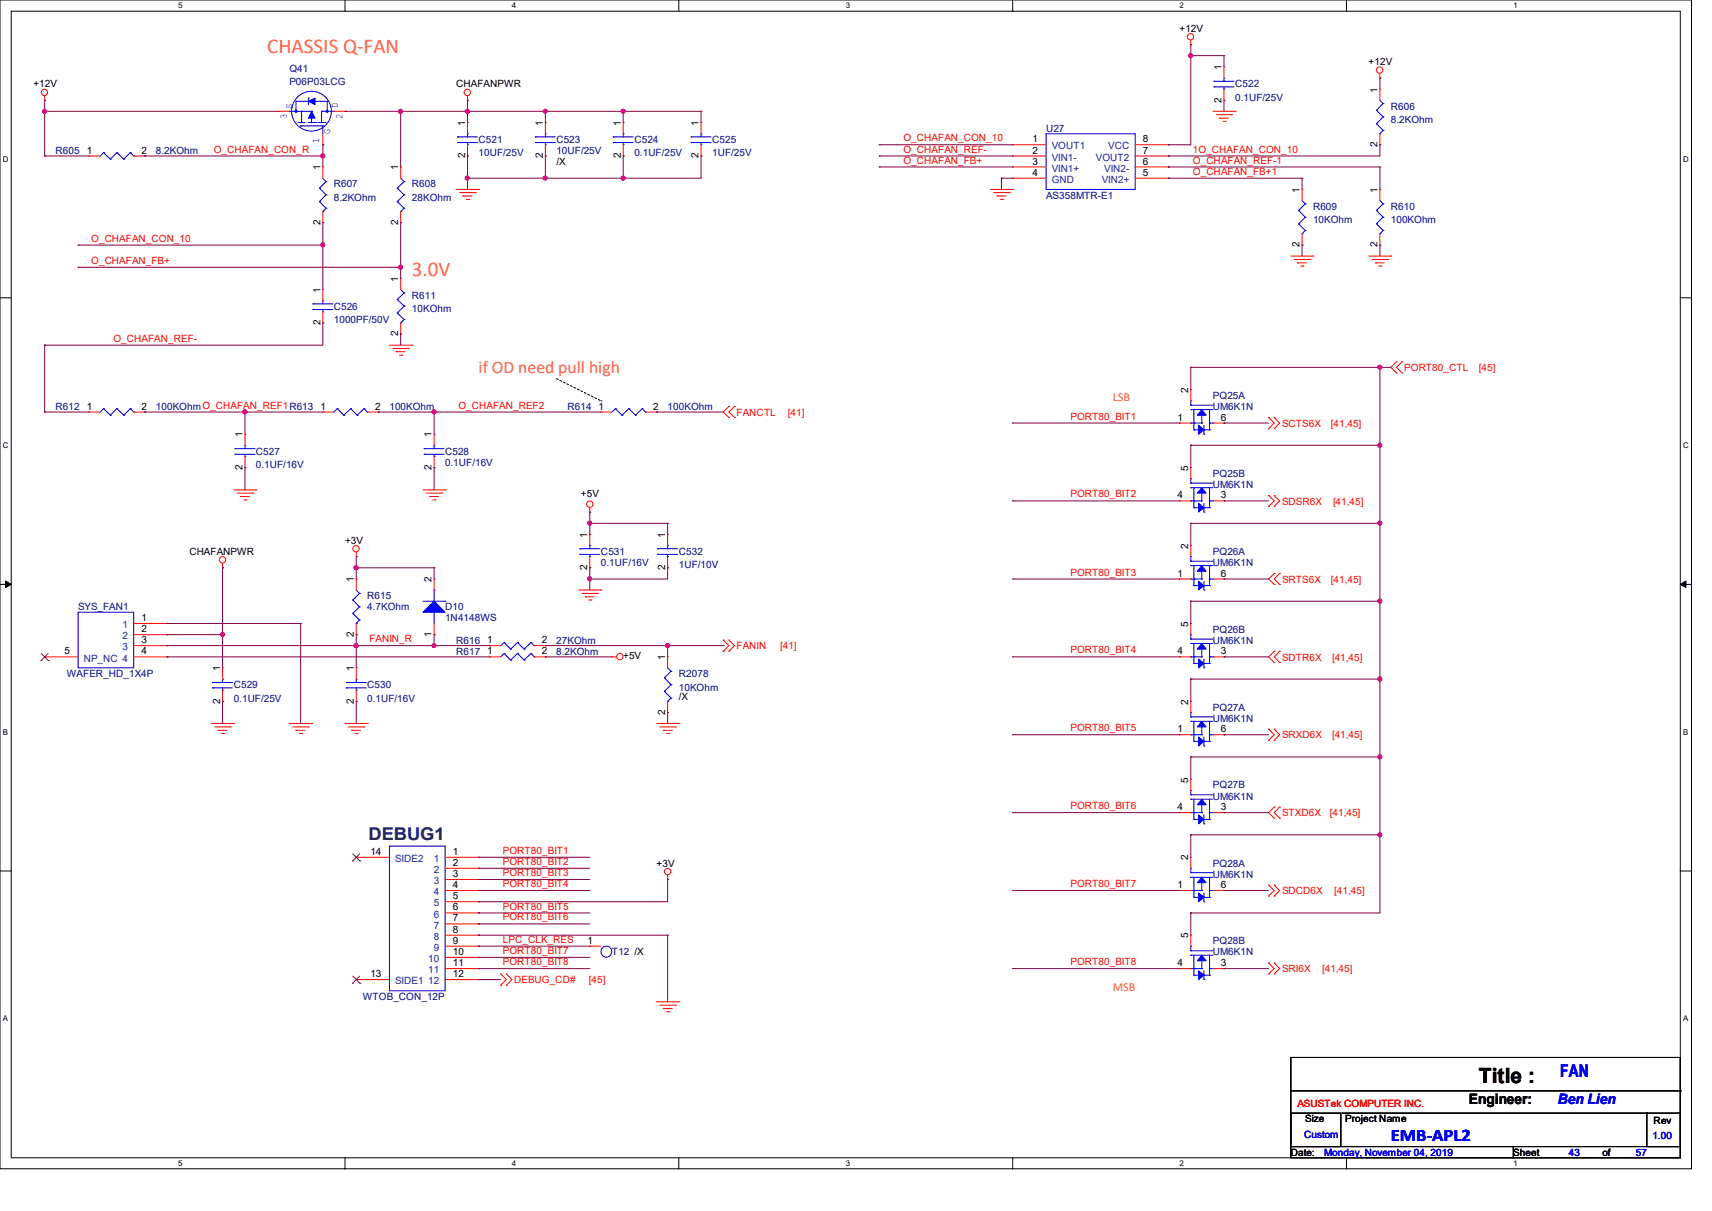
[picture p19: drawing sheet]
<svg xmlns="http://www.w3.org/2000/svg" width="297mm" height="210mm" viewBox="0 0 297 210" stroke-linecap="round" stroke-linejoin="round" font-family="sans-serif">
<defs><g id="words">
<g font-size="3.6" fill="#ff8000">
<text x="46.4" y="9.3">CHASSIS Q-FAN</text>
<text x="71.5" y="47.9">3.0V</text>
</g>
<text font-size="3.6" x="256.6" y="187.7">Title :</text>
<text font-size="3" fill="#ff8000" x="83" y="64.7">if OD need pull high</text>
<text font-size="3" fill="#000080" x="63.9" y="145.7">DEBUG1</text>
<g font-size="3" fill="#00f">
<text x="270.7" y="186.8">FAN</text>
<text x="241.3" y="197.9">EMB-APL2</text>
</g>
<text font-size="2.5" x="254.8" y="191.5">Engineer:</text>
<text font-size="2.5" fill="#00f" x="270.3" y="191.5">Ben Lien</text>
<g font-size="2.1" fill="#ff8000">
<text x="193" y="69.6">LSB</text>
<text x="193" y="171.9">MSB</text>
</g>
<g font-size="1.7">
<text x="204.6" y="5.5">+12V</text>
<text x="237.4" y="11.3">+12V</text>
<text x="5.8" y="15.2">+12V</text>
<text x="79.2" y="15.2">CHAFANPWR</text>
<text x="211.9" y="17.8" transform="rotate(-90 211.9 17.8)">2</text>
<text x="211.9" y="12.2" transform="rotate(-90 211.9 12.2)">1</text>
<text x="239" y="16" transform="rotate(-90 239 16)">1</text>
<text x="80.7" y="21.8" transform="rotate(-90 80.7 21.8)">1</text>
<text x="94.2" y="21.8" transform="rotate(-90 94.2 21.8)">1</text>
<text x="107.7" y="21.8" transform="rotate(-90 107.7 21.8)">1</text>
<text x="121.2" y="21.8" transform="rotate(-90 121.2 21.8)">1</text>
<text x="15.1" y="26.6">1</text>
<text x="24.6" y="26.6">2</text>
<text x="55.6" y="29.5" transform="rotate(-90 55.6 29.5)">1</text>
<text x="69.1" y="29.5" transform="rotate(-90 69.1 29.5)">1</text>
<text x="80.7" y="27.4" transform="rotate(-90 80.7 27.4)">2</text>
<text x="94.2" y="27.4" transform="rotate(-90 94.2 27.4)">2</text>
<text x="96.5" y="28.7">/X</text>
<text x="107.7" y="27.4" transform="rotate(-90 107.7 27.4)">2</text>
<text x="121.2" y="27.4" transform="rotate(-90 121.2 27.4)">2</text>
<text x="179.1" y="24.7">1</text>
<text x="179.1" y="26.6">2</text>
<text x="179.1" y="28.5">3</text>
<text x="198.3" y="28.5">6</text>
<text x="198.3" y="26.6">7</text>
<text x="198.3" y="24.7">8</text>
<text x="239" y="25.5" transform="rotate(-90 239 25.5)">2</text>
<text x="179.1" y="30.5">4</text>
<text x="198.3" y="30.5">5</text>
<text x="225.5" y="33.4" transform="rotate(-90 225.5 33.4)">1</text>
<text x="239" y="33.4" transform="rotate(-90 239 33.4)">1</text>
<text x="55.6" y="39" transform="rotate(-90 55.6 39)">2</text>
<text x="69.1" y="39" transform="rotate(-90 69.1 39)">2</text>
<text x="225.5" y="42.9" transform="rotate(-90 225.5 42.9)">2</text>
<text x="239" y="42.9" transform="rotate(-90 239 42.9)">2</text>
<text x="55.6" y="50.8" transform="rotate(-90 55.6 50.8)">1</text>
<text x="69.1" y="48.9" transform="rotate(-90 69.1 48.9)">1</text>
<text x="55.6" y="56.4" transform="rotate(-90 55.6 56.4)">2</text>
<text x="69.1" y="58.3" transform="rotate(-90 69.1 58.3)">2</text>
<text x="15.1" y="71">1</text>
<text x="24.6" y="71">2</text>
<text x="55.6" y="71">1</text>
<text x="65.1" y="71">2</text>
<text x="103.8" y="71">1</text>
<text x="113.3" y="71">2</text>
<text x="206.2" y="68.2" transform="rotate(-90 206.2 68.2)">2</text>
<text x="42.1" y="75.9" transform="rotate(-90 42.1 75.9)">1</text>
<text x="74.9" y="75.9" transform="rotate(-90 74.9 75.9)">1</text>
<text x="204.3" y="72.9">1</text>
<text x="211.8" y="72.9">6</text>
<text x="42.1" y="81.5" transform="rotate(-90 42.1 81.5)">2</text>
<text x="74.9" y="81.5" transform="rotate(-90 74.9 81.5)">2</text>
<text x="206.2" y="81.7" transform="rotate(-90 206.2 81.7)">5</text>
<text x="100.8" y="86.2">+5V</text>
<text x="204.3" y="86.4">4</text>
<text x="211.8" y="86.4">3</text>
<text x="59.9" y="94.3">+3V</text>
<text x="101.9" y="93.3" transform="rotate(-90 101.9 93.3)">1</text>
<text x="115.4" y="93.3" transform="rotate(-90 115.4 93.3)">1</text>
<text x="206.2" y="95.2" transform="rotate(-90 206.2 95.2)">2</text>
<text x="32.8" y="96.2">CHAFANPWR</text>
<text x="61.4" y="101" transform="rotate(-90 61.4 101)">1</text>
<text x="74.9" y="101" transform="rotate(-90 74.9 101)">2</text>
<text x="101.9" y="98.8" transform="rotate(-90 101.9 98.8)">2</text>
<text x="115.4" y="98.8" transform="rotate(-90 115.4 98.8)">2</text>
<text x="204.3" y="100">1</text>
<text x="211.8" y="100">6</text>
<text x="24.6" y="107.7">1</text>
<text x="11.2" y="113.5">5</text>
<text x="24.6" y="109.6">2</text>
<text x="24.6" y="111.5">3</text>
<text x="24.6" y="113.5">4</text>
<text x="61.4" y="110.4" transform="rotate(-90 61.4 110.4)">2</text>
<text x="74.9" y="110.4" transform="rotate(-90 74.9 110.4)">1</text>
<text x="84.5" y="113.5">1</text>
<text x="84.5" y="111.5">1</text>
<text x="94" y="113.5">2</text>
<text x="94" y="111.5">2</text>
<text x="204.3" y="113.5">4</text>
<text x="206.2" y="108.7" transform="rotate(-90 206.2 108.7)">5</text>
<text x="211.8" y="113.5">3</text>
<text x="38.2" y="116.4" transform="rotate(-90 38.2 116.4)">1</text>
<text x="61.4" y="116.4" transform="rotate(-90 61.4 116.4)">1</text>
<text x="108.1" y="114.3">+5V</text>
<text x="115.4" y="114.5" transform="rotate(-90 115.4 114.5)">1</text>
<text x="38.2" y="122" transform="rotate(-90 38.2 122)">2</text>
<text x="61.4" y="122" transform="rotate(-90 61.4 122)">2</text>
<text x="115.4" y="123.9" transform="rotate(-90 115.4 123.9)">2</text>
<text x="117.8" y="121.3">/X</text>
<text x="206.2" y="122.2" transform="rotate(-90 206.2 122.2)">2</text>
<text x="204.3" y="127">1</text>
<text x="211.8" y="127">6</text>
<text x="206.2" y="135.7" transform="rotate(-90 206.2 135.7)">5</text>
<text x="204.3" y="140.5">4</text>
<text x="211.8" y="140.5">3</text>
<text x="64.3" y="148.2">14</text>
<text x="78.6" y="148.2">1</text>
<text x="206.2" y="149.2" transform="rotate(-90 206.2 149.2)">2</text>
<text x="78.6" y="150.2">2</text>
<text x="78.6" y="152.1">3</text>
<text x="78.6" y="154">4</text>
<text x="78.6" y="156">5</text>
<text x="113.9" y="150.3">+3V</text>
<text x="204.3" y="154">1</text>
<text x="211.8" y="154">6</text>
<text x="78.6" y="157.9">6</text>
<text x="78.6" y="159.8">7</text>
<text x="78.6" y="161.8">8</text>
<text x="78.6" y="163.7">9</text>
<text x="78.6" y="165.6">10</text>
<text x="78.6" y="167.6">11</text>
<text x="101.9" y="163.7">1</text>
<text x="204.3" y="167.6">4</text>
<text x="206.2" y="162.7" transform="rotate(-90 206.2 162.7)">5</text>
<text x="211.8" y="167.6">3</text>
<text x="64.3" y="169.5">13</text>
<text x="78.6" y="169.5">12</text>
<text x="226.4" y="194.6">Size</text>
<text x="233.4" y="194.6">Project Name</text>
<text x="286.9" y="194.9">Rev</text>
<text x="223.9" y="200.4">Date:</text>
<text x="262.5" y="200.4">Sheet</text>
<text x="278" y="200.4">of</text>
</g>
<g font-size="1.7" fill="#000080">
<text x="50.2" y="12.4">Q41</text>
<text x="50.2" y="14.7">P06P03LCG</text>
<text x="214.3" y="15.2">C522</text>
<text x="214.3" y="17.4">0.1UF/25V</text>
<text x="181.5" y="22.9">U27</text>
<text x="241.3" y="19">R606</text>
<text x="241.3" y="21.3">8.2KOhm</text>
<text x="9.7" y="26.7">R605</text>
<text x="27.1" y="26.7">8.2KOhm</text>
<text x="83" y="24.8">C521</text>
<text x="83" y="27.1">10UF/25V</text>
<text x="96.5" y="24.8">C523</text>
<text x="96.5" y="26.7">10UF/25V</text>
<text x="110.1" y="24.8">C524</text>
<text x="110.1" y="27.1">0.1UF/25V</text>
<text x="123.6" y="24.8">C525</text>
<text x="123.6" y="27.1">1UF/25V</text>
<text x="57.9" y="32.5">R607</text>
<text x="57.9" y="34.8">8.2KOhm</text>
<text x="71.5" y="32.5">R608</text>
<text x="71.5" y="34.8">28KOhm</text>
<text x="181.5" y="34.5">AS358MTR-E1</text>
<text x="227.8" y="36.4">R609</text>
<text x="227.8" y="38.7">10KOhm</text>
<text x="241.3" y="36.4">R610</text>
<text x="241.3" y="38.7">100KOhm</text>
<text x="57.9" y="53.8">C526</text>
<text x="71.5" y="51.8">R611</text>
<text x="57.9" y="56">1000PF/50V</text>
<text x="71.5" y="54.1">10KOhm</text>
<text x="9.7" y="71.1">R612</text>
<text x="27.1" y="71.1">100KOhmO_CHAFAN_REF1R613</text>
<text x="67.6" y="71.1">100KOhm</text>
<text x="98.5" y="71.1">R614</text>
<text x="115.8" y="71.1">100KOhm</text>
<text x="210.4" y="69.2">PQ25A</text>
<text x="210.4" y="71.1">UM6K1N</text>
<text x="44.4" y="78.8">C527</text>
<text x="44.4" y="81.2">0.1UF/16V</text>
<text x="77.2" y="78.8">C528</text>
<text x="77.2" y="80.8">0.1UF/16V</text>
<text x="210.4" y="82.7">PQ25B</text>
<text x="210.4" y="84.6">UM6K1N</text>
<text x="104.3" y="96.2">C531</text>
<text x="104.3" y="98.1">0.1UF/16V</text>
<text x="117.8" y="96.2">C532</text>
<text x="117.8" y="98.5">1UF/10V</text>
<text x="210.4" y="96.2">PQ26A</text>
<text x="210.4" y="98.1">UM6K1N</text>
<text x="13.5" y="105.9">SYS_FAN1</text>
<text x="63.7" y="103.9">R615</text>
<text x="63.7" y="105.9">4.7KOhm</text>
<text x="77.2" y="105.9">D10</text>
<text x="77.2" y="107.8">1N4148WS</text>
<text x="79.2" y="113.6">R617</text>
<text x="79.2" y="111.7">R616</text>
<text x="96.5" y="113.6">8.2KOhm</text>
<text x="96.5" y="111.7">27KOhm</text>
<text x="210.4" y="109.7">PQ26B</text>
<text x="210.4" y="111.7">UM6K1N</text>
<text x="11.6" y="117.4">WAFER_HD_1X4P</text>
<text x="40.6" y="119.4">C529</text>
<text x="63.7" y="119.4">C530</text>
<text x="117.8" y="117.4">R2078</text>
<text x="117.8" y="119.8">10KOhm</text>
<text x="40.6" y="121.7">0.1UF/25V</text>
<text x="63.7" y="121.7">0.1UF/16V</text>
<text x="210.4" y="123.2">PQ27A</text>
<text x="210.4" y="125.2">UM6K1N</text>
<text x="210.4" y="136.7">PQ27B</text>
<text x="210.4" y="138.7">UM6K1N</text>
<text x="210.4" y="150.3">PQ28A</text>
<text x="210.4" y="152.2">UM6K1N</text>
<text x="106.2" y="165.7">T12 /X</text>
<text x="210.4" y="163.8">PQ28B</text>
<text x="210.4" y="165.7">UM6K1N</text>
<text x="62.9" y="173.4">WTOB_CON_12P</text>
</g>
<g font-size="1.7" fill="#00f">
<text x="49.7" y="20.7" transform="rotate(-90 49.7 20.7)">3</text>
<text x="50.7" y="18.9" transform="rotate(-90 50.7 18.9)">S</text>
<text x="57.3" y="23.2" transform="rotate(-90 57.3 23.2)">G</text>
<text x="58.6" y="18.8" transform="rotate(-90 58.6 18.8)">D</text>
<text x="59.4" y="20.7" transform="rotate(-90 59.4 20.7)">2</text>
<text x="55.4" y="24.7" transform="rotate(-90 55.4 24.7)">1</text>
<text x="226.3" y="197.4">Custom</text>
<text x="286.7" y="197.6">1.00</text>
<text x="229.7" y="200.4">Monday, November 04, 2019</text>
<text x="272.2" y="200.4">43</text>
<text x="283.8" y="200.4">57</text>
</g>
<g font-size="1.7" fill="#f00">
<text x="37.1" y="26.5">O_CHAFAN_CON_R</text>
<text x="156.8" y="26.5">O_CHAFAN_REF-</text>
<text x="156.8" y="24.5">O_CHAFAN_CON_10</text>
<text x="156.8" y="28.4">O_CHAFAN_FB+</text>
<text x="207" y="28.4">O_CHAFAN_REF-1</text>
<text x="207" y="26.5">1O_CHAFAN_CON_10</text>
<text x="207" y="30.3">O_CHAFAN_FB+1</text>
<text x="15.8" y="41.9">O_CHAFAN_CON_10</text>
<text x="15.8" y="45.8">O_CHAFAN_FB+</text>
<text x="19.7" y="59.3">O_CHAFAN_REF-</text>
<text x="243.6" y="64.3">PORT80_CTL</text>
<text x="256.6" y="64.3">[45]</text>
<text x="79.5" y="70.9">O_CHAFAN_REF2</text>
<text x="127.8" y="72.1">FANCTL</text>
<text x="136.7" y="72.1">[41]</text>
<text x="185.7" y="72.8">PORT80_BIT1</text>
<text x="222.4" y="74">SCTS6X</text>
<text x="230.9" y="74">[41,45]</text>
<text x="185.7" y="86.3">PORT80_BIT2</text>
<text x="222.4" y="87.5">SDSR6X</text>
<text x="231.3" y="87.5">[41,45]</text>
<text x="185.7" y="99.8">PORT80_BIT3</text>
<text x="222.4" y="101">SRTS6X</text>
<text x="230.9" y="101">[41,45]</text>
<text x="64.1" y="111.4">FANIN_R</text>
<text x="127.8" y="112.6">FANIN</text>
<text x="135.3" y="112.6">[41]</text>
<text x="185.7" y="113.3">PORT80_BIT4</text>
<text x="222.4" y="114.6">SDTR6X</text>
<text x="231.1" y="114.6">[41,45]</text>
<text x="185.7" y="126.8">PORT80_BIT5</text>
<text x="222.4" y="128.1">SRXD6X</text>
<text x="231.1" y="128.1">[41,45]</text>
<text x="185.7" y="140.3">PORT80_BIT6</text>
<text x="222.4" y="141.6">STXD6X</text>
<text x="230.7" y="141.6">[41,45]</text>
<text x="87.2" y="148.1">PORT80_BIT1</text>
<text x="87.2" y="150">PORT80_BIT2</text>
<text x="87.2" y="151.9">PORT80_BIT3</text>
<text x="87.2" y="153.8">PORT80_BIT4</text>
<text x="185.7" y="153.8">PORT80_BIT7</text>
<text x="222.4" y="155.1">SDCD6X</text>
<text x="231.5" y="155.1">[41,45]</text>
<text x="87.2" y="157.7">PORT80_BIT5</text>
<text x="87.2" y="159.6">PORT80_BIT6</text>
<text x="87.2" y="165.4">PORT80_BIT7</text>
<text x="87.2" y="167.4">PORT80_BIT8</text>
<text x="87.2" y="163.5">LPC_CLK_RES</text>
<text x="185.7" y="167.4">PORT80_BIT8</text>
<text x="89.2" y="170.5">DEBUG_CD#</text>
<text x="102.1" y="170.5">[45]</text>
<text x="222.4" y="168.6">SRI6X</text>
<text x="229.4" y="168.6">[41,45]</text>
<text x="225.1" y="192">ASUSTek COMPUTER INC.</text>
</g>
<g font-size="1.7" fill="#004080">
<text x="182.5" y="25.9">VOUT1</text>
<text x="182.5" y="27.9">VIN1-</text>
<text x="182.5" y="29.8">VIN1+</text>
<text x="190.1" y="27.9">VOUT2</text>
<text x="191.6" y="29.8">VIN2-</text>
<text x="192.3" y="25.9">VCC</text>
<text x="182.5" y="31.7">GND</text>
<text x="191.1" y="31.7">VIN2+</text>
<text x="21.3" y="108.9">1</text>
<text x="21.3" y="110.9">2</text>
<text x="21.3" y="112.8">3</text>
<text x="14.5" y="114.7">NP_NC 4</text>
<text x="68.5" y="149.5">SIDE2</text>
<text x="75.3" y="149.5">1</text>
<text x="75.3" y="151.4">2</text>
<text x="75.3" y="153.3">3</text>
<text x="75.3" y="155.2">4</text>
<text x="75.3" y="157.2">5</text>
<text x="75.3" y="159.1">6</text>
<text x="75.3" y="161">7</text>
<text x="74.3" y="166.8">10</text>
<text x="75.3" y="163">8</text>
<text x="75.3" y="164.9">9</text>
<text x="68.5" y="170.7">SIDE1</text>
<text x="74.3" y="168.8">11</text>
<text x="74.3" y="170.7">12</text>
</g>
<g font-size="1.4">
<text x="30.9" y="1.4">5</text>
<text x="88.8" y="1.4">4</text>
<text x="146.7" y="1.4">3</text>
<text x="204.6" y="1.4">2</text>
<text x="262.6" y="1.4">1</text>
<text x=".5" y="28">D</text>
<text x="292" y="28">D</text>
<text x=".5" y="77.7">C</text>
<text x="292" y="77.7">C</text>
<text x=".5" y="127.4">B</text>
<text x="292" y="127.4">B</text>
<text x=".5" y="177.1">A</text>
<text x="292" y="177.1">A</text>
<text x="30.9" y="202.2">5</text>
<text x="88.8" y="202.2">4</text>
<text x="146.7" y="202.2">3</text>
<text x="204.6" y="202.2">2</text>
<text x="262.6" y="202.2">1</text>
</g>
</g></defs>
<path d="M0 0h293.5v202.7h-293.5zM1.9 1.9h289.6v198.9h-289.6z" fill="none" stroke="#000" stroke-width=".17"/>
<g fill="#fff">
<path d="M30.9 .2h.8v1.5h-.8z"/>
<path d="M30.9 201h.8v1.5h-.8z"/>
</g>
<path d="M59.9 0v1.9M59.9 200.8v1.9" fill="none" stroke="#000" stroke-width=".17"/>
<g fill="#fff">
<path d="M88.8 .2h.8v1.5h-.8z"/>
<path d="M88.8 201h.8v1.5h-.8z"/>
</g>
<path d="M117.8 0v1.9M117.8 200.8v1.9" fill="none" stroke="#000" stroke-width=".17"/>
<g fill="#fff">
<path d="M146.7 .2h.8v1.5h-.8z"/>
<path d="M146.7 201h.8v1.5h-.8z"/>
</g>
<path d="M175.7 0v1.9M175.7 200.8v1.9" fill="none" stroke="#000" stroke-width=".17"/>
<g fill="#fff">
<path d="M204.6 .2h.8v1.5h-.8z"/>
<path d="M204.6 201h.8v1.5h-.8z"/>
</g>
<path d="M233.6 0v1.9M233.6 200.8v1.9" fill="none" stroke="#000" stroke-width=".17"/>
<g fill="#fff">
<path d="M262.6 .2h.7v1.5h-.7z"/>
<path d="M262.6 201h.7v1.5h-.7z"/>
<path d="M.5 26.8h1v1.5h-1z"/>
<path d="M292 26.8h1v1.5h-1z"/>
<path d="M.5 76.5h1v1.5h-1z"/>
<path d="M292 76.5h1v1.5h-1z"/>
</g>
<path d="M0 51.6h1.9M291.5 51.6h2" fill="none" stroke="#000" stroke-width=".17"/>
<g fill="#fff">
<path d="M.5 126.2h.9v1.5h-.9z"/>
<path d="M292 126.2h.9v1.5h-.9z"/>
</g>
<path d="M0 101.3h1.9M291.5 101.3h2" fill="none" stroke="#000" stroke-width=".17"/>
<path d="M1 100.8l.9 .5-.9 .6zM291.5 101.3l1-.5v1.1z" fill="#000" stroke="#000" stroke-width=".17"/>
<g fill="#fff">
<path d="M.5 175.9h.9v1.5h-.9z"/>
<path d="M292 175.9h.9v1.5h-.9z"/>
</g>
<path d="M0 151h1.9M291.5 151h2M223.9 183.4h67.6v15.4h-67.6zM223.9 193h8.7v5.8h-8.7zM223.9 198.8h38.7v2h-38.7zM223.9 189.2h67.6M232.8 193h52.9M262.6 198.8h28.9v2h-28.9zM285.7 193h5.8v5.8h-5.8zM285.7 193h.1M291.5 189.2h.1" fill="none" stroke="#000" stroke-width=".17"/>
<path d="M96.5 65.7l7.8 3.8M104.3 69.5h.1" fill="none" stroke="#000" stroke-width=".17" stroke-dasharray=".3"/>
<g fill="none" stroke="#f00" stroke-width=".17">
<path d="M7.7 17.4h.1M7.7 16.6v.8M48.3 19.3h.1M48.3 19.3h1.9M57.9 19.3h2M59.9 19.3h.1M81.1 17.4h.1M81.1 16.6v.8M206.6 7.7h.1M206.6 7v.7M210.4 19.3h3.9M211 19.9h2.7"/>
<path d="M212.3 11.6h.1M212.3 17.4h.1M212.3 11.6v1.9M212.3 15.5v1.9M213.7 19.9h.1M214.3 19.3h.1M239.4 13.5h.1M239.4 15.5h.1M239.4 12.7v.8M239.4 15.5v1.9M15.5 27.1h.1M15.5 27.1h1.9"/>
<path d="M23.2 27.1h1.9M25.1 27.1h.1M56 25.1h.1M56 29h.1M56 38.6h.1M56 23.2v1.9M56 29v1.9M56 36.7v1.9M69.5 29h.1M69.5 38.6h.1M69.5 29v1.9M69.5 36.7v1.9"/>
<path d="M79.2 32.9h3.8M79.8 33.4h2.7M80.3 34h.1M80.3 34h1.6M80.9 34.6h.4M81.1 21.3h.1M81.1 27.1h.1M81.1 21.3v1.9M81.1 25.1v2M81.3 34.6h.1M82.5 33.4h.1M83 32.9h.1"/>
<path d="M94.6 21.3h.1M94.6 27.1h.1M94.6 21.3v1.9M94.6 25.1v2M108.1 21.3h.1M108.1 27.1h.1M108.1 21.3v1.9M108.1 25.1v2M121.6 21.3h.1M121.6 27.1h.1M121.6 21.3v1.9M121.6 25.1v2"/>
<path d="M171.8 32.9h3.9M172.4 33.4h2.7M173 34h.1M173 34h1.5M173.6 34.6h.3M173.9 34.6h.1M175.1 33.4h.1M175.7 32.9h.1M175.7 25.1h.1M175.7 27.1h.1M175.7 29h.1M175.7 30.9h.1"/>
<path d="M175.7 25.1h5.8M175.7 27.1h5.8M175.7 29h5.8M175.7 30.9h5.8M196.9 25.1h5.8M196.9 27.1h5.8M196.9 29h5.8M196.9 30.9h5.8M202.7 30.9h.1M202.7 29h.1M202.7 27.1h.1M202.7 25.1h.1"/>
<path d="M211.6 20.5h.1M211.6 20.5h1.5M212.2 21h.4M212.6 21h.1M225.9 32.9h.1M225.9 32.9v1.9M239.4 25.1h.1M239.4 32.9h.1M239.4 23.2v1.9M239.4 32.9v1.9M56 50.2h.1M56 56h.1"/>
<path d="M56 50.2v2M56 54.1v1.9M67.6 59.9h3.9M69.5 48.3h.1M69.5 57.9h.1M69.5 48.3v1.9M69.5 56v1.9M71.5 59.9h.1M223.9 44.4h3.9M224.5 45h2.7M225.1 45.6h.1M225.1 45.6h1.6"/>
<path d="M225.7 46.1h.4M225.9 42.5h.1M225.9 40.6v1.9M226.1 46.1h.1M227.2 45h.1M227.8 44.4h.1M237.4 44.4h3.9M238 45h2.7M238.6 45.6h.1M238.6 45.6h1.6M239.2 46.1h.4M239.4 42.5h.1"/>
<path d="M239.4 40.6v1.9M239.6 46.1h.1M240.7 45h.1M241.3 44.4h.1M15.5 71.5h.1M15.5 71.5h1.9M23.2 71.5h1.9M25.1 71.5h.1M42.5 75.3h.1M42.5 75.3v1.9M42.5 79.2v1.9M56 71.5h.1"/>
<path d="M56 71.5h1.9M63.7 71.5h2M65.7 71.5h.1M68.2 60.5h2.7M68.7 61h.1M68.7 61h1.6M69.3 61.6h.4M69.7 61.6h.1M70.9 60.5h.1M75.3 75.3h.1M75.3 75.3v1.9M75.3 79.2v1.9"/>
<path d="M104.3 71.5h.1M104.3 71.5h1.9M112 71.5h1.9M113.9 71.5h.1M126.4 70.5h.1M126.4 72.4h.1M126.4 70.5l-.9 1 .9 .9M127.4 72.4h.1M127.4 70.5h.1M127.4 70.5l-1 1 1 .9M204.6 73.4h.1M204.6 73.4h2"/>
<path d="M206.6 67.6h.1M206.6 67.6v1.9M210.4 73.4h1.9M212.3 73.4h.1M220.1 74.3h.1M220.1 72.4h.1M220.1 72.4l1 1-1 .9M221.1 74.3h.1M221.1 72.4h.1M221.1 72.4l.9 1-.9 .9M242.3 62.7h.1M242.3 64.7h.1"/>
<path d="M242.3 62.7l-1 1 1 1M243.2 64.7h.1M243.2 62.7h.1M243.2 62.7l-.9 1 .9 1M38.6 98.5h.1M38.6 97.7v.8M40.6 85h3.8M41.1 85.5h2.8M41.7 86.1h.1M41.7 86.1h1.6M42.3 86.7h.4M42.5 81.1h.1"/>
<path d="M42.7 86.7h.1M43.9 85.5h.1M44.4 85h.1M61.8 96.5h.1M61.8 95.8v.7M73.4 85h3.8M74 85.5h2.7M74.5 86.1h.1M74.5 86.1h1.6M75.1 86.7h.4M75.3 81.1h.1M75.5 86.7h.1"/>
<path d="M76.7 85.5h.1M77.2 85h.1M102.3 88.8h.1M102.3 92.7h.1M102.3 98.5h.1M102.3 88.1v.7M102.3 92.7v1.9M102.3 96.5v2M115.8 92.7h.1M115.8 98.5h.1M115.8 92.7v1.9M115.8 96.5v2"/>
<path d="M204.6 86.9h.1M204.6 86.9h2M206.6 81.1h.1M206.6 94.6h.1M206.6 81.1v1.9M206.6 94.6v1.9M210.4 86.9h1.9M212.3 86.9h.1M220.1 87.8h.1M220.1 85.9h.1M220.1 85.9l1 1-1 .9M221.1 87.8h.1"/>
<path d="M221.1 85.9h.1M221.1 99.4h.1M221.1 85.9l.9 1-.9 .9M221.1 99.4l-1 1 1 .9M222 99.4h.1M222 99.4l-.9 1 .9 .9M7.7 113.9h.1M7.7 113.9h5.8M23.2 113.9h5.8M23.2 112h5.8M23.2 108.1h5.8M23.2 110.1h5.8"/>
<path d="M29 108.1h.1M29 110.1h.1M29 112h.1M29 113.9h.1M38.6 115.8h.1M38.6 115.8v2M38.6 119.7v1.9M61.8 115.8h.1M61.8 100.4h.1M61.8 110.1h.1M61.8 100.4v1.9M61.8 108.1v2"/>
<path d="M61.8 115.8v2M61.8 119.7v1.9M75.3 110.1h.1M75.3 100.4h.1M75.3 100.4v1.9M75.3 108.1v2M85 113.9h.1M85 112h.1M85 113.9h1.9M85 112h1.9M92.7 113.9h1.9M92.7 112h1.9"/>
<path d="M94.6 113.9h.1M94.6 112h.1M100.4 102.3h3.9M101 102.9h2.7M101.6 103.5h.1M101.6 103.5h1.5M102.2 104.1h.3M102.5 104.1h.1M103.7 102.9h.1M104.3 102.3h.1M106.2 113.9h.1M106.2 113.9h.8"/>
<path d="M115.8 113.9h.1M115.8 113.9v1.9M125.5 112.9h.1M125.5 111h.1M125.5 111l.9 1-.9 .9M126.4 112.9h.1M126.4 111h.1M126.4 111l1 1-1 .9M204.6 113.9h.1M204.6 100.4h.1M204.6 113.9h2M204.6 100.4h2"/>
<path d="M206.6 108.1h.1M206.6 108.1v2M210.4 113.9h1.9M210.4 100.4h1.9M212.3 113.9h.1M212.3 100.4h.1M221.1 101.3h.1M221.1 112.9h.1M221.1 114.9h.1M221.1 112.9l-1 1 1 1M222 101.3h.1M222 114.9h.1"/>
<path d="M222 112.9h.1M222 112.9l-.9 1 .9 1M36.7 125.5h3.9M37.3 126.1h2.7M37.8 126.7h.1M37.8 126.7h1.6M38.4 127.2h.4M38.6 121.6h.1M38.8 127.2h.1M40 126.1h.1M40.6 125.5h.1M50.2 125.5h3.9"/>
<path d="M50.8 126.1h2.7M51.4 126.7h.1M51.4 126.7h1.5M51.9 127.2h.4M52.3 127.2h.1M53.5 126.1h.1M54.1 125.5h.1M59.9 125.5h3.8M60.5 126.1h2.7M61 126.7h.1M61 126.7h1.6M61.6 127.2h.4"/>
<path d="M61.8 121.6h.1M62 127.2h.1M63.2 126.1h.1M63.7 125.5h.1M113.9 125.5h3.9M114.5 126.1h2.7M115.1 126.7h.1M115.1 126.7h1.5M115.7 127.2h.3M115.8 123.6h.1M115.8 121.6v2M116 127.2h.1"/>
<path d="M117.2 126.1h.1M117.8 125.5h.1M204.6 127.4h.1M204.6 127.4h2M206.6 135.1h.1M206.6 121.6h.1M206.6 121.6v2M206.6 135.1v2M210.4 127.4h1.9M212.3 127.4h.1M220.1 128.4h.1M220.1 126.4h.1"/>
<path d="M220.1 126.4l1 1-1 1M221.1 128.4h.1M221.1 126.4h.1M221.1 140h.1M221.1 126.4l.9 1-.9 1M221.1 140l-1 .9 1 1M222 140h.1M222 140l-.9 .9 .9 1M61.8 148.7h.1M61.8 148.7h5.8M77.2 148.7h5.8M77.2 150.6h5.8"/>
<path d="M77.2 152.5h5.8M77.2 154.4h5.8M77.2 156.4h5.8M77.2 158.3h5.8M83 148.7h.1M83 150.6h.1M83 152.5h.1M83 154.4h.1M83 156.4h.1M83 158.3h.1M115.8 152.5h.1M115.8 151.8v.7"/>
<path d="M204.6 140.9h.1M204.6 154.4h.1M204.6 140.9h2M204.6 154.4h2M206.6 148.7h.1M206.6 148.7v1.9M210.4 140.9h1.9M210.4 154.4h1.9M212.3 140.9h.1M212.3 154.4h.1M220.1 155.4h.1M220.1 153.5h.1"/>
<path d="M220.1 153.5l1 .9-1 1M221.1 155.4h.1M221.1 153.5h.1M221.1 141.9h.1M221.1 153.5l.9 .9-.9 1M222 141.9h.1M61.8 169.9h.1M61.8 169.9h5.8M77.2 164.1h5.8M77.2 160.2h5.8M77.2 162.2h5.8M77.2 166h5.8"/>
<path d="M77.2 168h5.8M77.2 169.9h5.8M83 160.2h.1M83 162.2h.1M83 164.1h.1M83 166h.1M83 168h.1M83 169.9h.1M86.9 170.9h.1M86.9 168.9h.1M86.9 168.9l.9 1-.9 1M87.8 170.9h.1"/>
<path d="M87.8 168.9h.1M87.8 168.9l1 1-1 1M102.3 164.1h.1M102.3 164.1h2M113.9 173.7h3.9M114.5 174.3h2.7M115.1 174.9h.1M115.1 174.9h1.5M115.7 175.5h.3M116 175.5h.1M117.2 174.3h.1M117.8 173.7h.1"/>
<path d="M204.6 168h.1M204.6 168h2M206.6 162.2h.1M206.6 162.2v1.9M210.4 168h1.9M212.3 168h.1M220.1 168.9h.1M220.1 167h.1M220.1 167l1 1-1 .9M221.1 168.9h.1M221.1 167h.1M221.1 167l.9 1-.9 .9"/>
<circle cx="7.7" cy="16" r=".55"/>
<circle cx="81.1" cy="16" r=".55"/>
<circle cx="206.5" cy="6.4" r=".55"/>
<circle cx="239.4" cy="12.1" r=".55"/>
<circle cx="38.6" cy="97.1" r=".55"/>
<circle cx="61.8" cy="95.2" r=".55"/>
<circle cx="102.3" cy="87.4" r=".55"/>
<circle cx="107.5" cy="113.9" r=".55"/>
<circle cx="115.8" cy="151.2" r=".55"/>
</g>
<g fill="none" stroke="#00f" stroke-width=".17">
<path d="M50.2 19.3h.1M50.2 19.3h3.9M51.4 17.6h.1M51.4 17.6v1.7M51.4 17.6h5.4M52.3 19.3h.1M52.3 19.3v2M53.5 17h.1M53.5 17v1.2M54.1 19.3h.1M54.1 19.3v2M55.8 19.3h.1"/>
<path d="M55.8 19.3h2.1M55.8 19.3v2M56.8 17.6h.1M56.8 19.3h.1M56.8 17.6v1.7M57.9 19.3h.1M210.6 14.1h.1M210.6 15.1h.1M210.6 14.1h3.5M210.6 15.1h3.5M212.3 13.5h.1M212.3 15.5h.1"/>
<path d="M212.3 13.5v.6M212.3 15.1v.4M238.8 19.1h.1M238.8 19.1l1.1 1.2M239.4 17.4l.5 .5M239.9 17.9h.1M239.9 17.9l-1.1 1.2M17.9 26.5h.1M17.9 26.5l1.2 1.1M17.9 26.5l-.5 .6M19.1 27.6h.1M20.3 26.5h.1"/>
<path d="M20.3 26.5l1.2 1.1M20.3 26.5l-1.2 1.1M21.5 27.6h.1M22.6 26.5h.1M22.6 26.5l.6 .6M22.6 26.5l-1.1 1.1M23.2 27.1h.1M51.7 21.3h.1M51.7 21.3h1.2M52.2 21.8h.1M52.2 21.8h3.8M53.5 21.3h1.3"/>
<path d="M54.8 21.3h.1M55.2 21.3h1.2M55.4 35h.1M55.4 32.6h.1M55.4 35l1.2 1.1M55.4 32.6l1.2 1.2M56 21.8h.1M56 36.7h.1M56 21.8v1.4M56 30.9l.6 .6M56.4 21.3h.1M56.6 36.1h.1"/>
<path d="M56.6 31.5h.1M56.6 33.8h.1M56.6 36.1l-.6 .6M56.6 33.8l-1.2 1.2M56.6 31.5l-1.2 1.1M68.9 35h.1M68.9 32.6h.1M68.9 35l1.2 1.1M68.9 32.6l1.2 1.2M69.5 36.7h.1M69.5 30.9l.6 .6M70.1 36.1h.1"/>
<path d="M70.1 31.5h.1M70.1 33.8h.1M70.1 36.1l-.6 .6M70.1 33.8l-1.2 1.2M70.1 31.5l-1.2 1.1M79.4 23.7h.1M79.4 24.7h.1M79.4 23.7h3.4M79.4 24.7h3.4M81.1 23.2h.1M81.1 25.1h.1M81.1 23.2v.5"/>
<path d="M81.1 24.7v.4M92.9 23.7h.1M92.9 24.7h.1M92.9 23.7h3.5M92.9 24.7h3.5M94.6 23.2h.1M94.6 25.1h.1M94.6 23.2v.5M94.6 24.7v.4M106.4 23.7h.1M106.4 24.7h.1M106.4 23.7h3.5"/>
<path d="M106.4 24.7h3.5M108.1 23.2h.1M108.1 25.1h.1M108.1 23.2v.5M108.1 24.7v.4M119.9 23.7h.1M119.9 24.7h.1M119.9 23.7h3.5M119.9 24.7h3.5M121.6 23.2h.1M121.6 25.1h.1M121.6 23.2v.5"/>
<path d="M121.6 24.7v.4M181.5 23.2h15.4v9.7h-15.4zM225.3 38.8h.1M225.3 36.5h.1M225.3 38.8l1.1 1.2M225.3 36.5l1.1 1.2M225.9 34.8l.5 .5M226.4 40h.1M226.4 35.3h.1M226.4 37.7h.1M226.4 40l-.5 .6M226.4 37.7l-1.1 1.1"/>
<path d="M226.4 35.3l-1.1 1.2M238.8 21.5h.1M238.8 38.8h.1M238.8 36.5h.1M238.8 21.5l1.1 1.1M238.8 38.8l1.1 1.2M238.8 36.5l1.1 1.2M239.4 23.2h.1M239.4 34.8l.5 .5M239.9 22.6h.1M239.9 20.3h.1M239.9 40h.1"/>
<path d="M239.9 35.3h.1M239.9 37.7h.1M239.9 22.6l-.5 .6M239.9 20.3l-1.1 1.2M239.9 40l-.5 .6M239.9 37.7l-1.1 1.1M239.9 35.3l-1.1 1.2M54.3 52.7h.1M54.3 53.7h.1M54.3 52.7h3.4M54.3 53.7h3.4M56 52.2h.1"/>
<path d="M56 54.1h.1M56 52.2v.5M56 53.7v.4M68.9 54.3h.1M68.9 51.9h.1M68.9 54.3l1.2 1.1M68.9 51.9l1.2 1.2M69.5 56h.1M69.5 50.2l.6 .6M70.1 55.4h.1M70.1 50.8h.1M70.1 53.1h.1"/>
<path d="M70.1 55.4l-.6 .6M70.1 53.1l-1.2 1.2M70.1 50.8l-1.2 1.1M225.9 40.6h.1M239.4 40.6h.1M17.9 70.9h.1M17.9 70.9l1.2 1.1M17.9 70.9l-.5 .6M19.1 72h.1M20.3 70.9h.1M20.3 70.9l1.2 1.1M20.3 70.9l-1.2 1.1"/>
<path d="M21.5 72h.1M22.6 70.9h.1M22.6 70.9l.6 .6M22.6 70.9l-1.1 1.1M23.2 71.5h.1M40.8 77.8h.1M40.8 78.8h.1M40.8 77.8h3.4M40.8 78.8h3.4M42.5 77.2h.1M42.5 79.2h.1M42.5 77.2v.6"/>
<path d="M42.5 78.8v.4M58.5 70.9h.1M58.5 70.9l1.1 1.1M58.5 70.9l-.6 .6M59.6 72h.1M60.8 70.9h.1M60.8 70.9l1.2 1.1M60.8 70.9l-1.2 1.1M62 72h.1M63.2 70.9h.1M63.2 70.9l.5 .6M63.2 70.9l-1.2 1.1"/>
<path d="M63.7 71.5h.1M73.6 77.8h.1M73.6 78.8h.1M73.6 77.8h3.4M73.6 78.8h3.4M75.3 77.2h.1M75.3 79.2h.1M75.3 77.2v.6M75.3 78.8v.4M106.8 70.9h.1M106.8 70.9l1.1 1.1M106.8 70.9l-.6 .6"/>
<path d="M107.9 72h.1M109.1 70.9h.1M109.1 70.9l1.1 1.1M109.1 70.9l-1.2 1.1M110.2 72h.1M111.4 70.9h.1M111.4 70.9l.6 .6M111.4 70.9l-1.2 1.1M112 71.5h.1M206.6 71h.1M206.6 70.3h.1M206.6 69.5h.1"/>
<path d="M206.6 73.4h.1M206.6 69.5v.8M206.6 71h3.8M206.6 70.3h3.8M206.6 73.4h1.9M207.1 73.4h.1M207.1 74.5h.1M207.1 71v3.5M207.1 74.5h.8M207.9 74.5h.1M208.5 73.4h.1M208.5 72v1.4"/>
<path d="M208.9 74.5h.1M208.9 75.3h.1M208.9 73.7v1.6M208.9 74.5h.9M209.8 73.4h.1M209.8 74.5h.1M209.8 71v3.5M209.8 73.4h.6M210.4 73.4h.1M100.6 95.2h.1M100.6 96.1h.1M100.6 95.2h3.5"/>
<path d="M100.6 96.1h3.5M102.3 94.6h.1M102.3 96.5h.1M102.3 94.6v.6M102.3 96.1v.4M114.1 95.2h.1M114.1 96.1h.1M114.1 95.2h3.5M114.1 96.1h3.5M115.8 94.6h.1M115.8 96.5h.1M115.8 94.6v.6"/>
<path d="M115.8 96.1v.4M206.6 84.6h.1M206.6 83.8h.1M206.6 83h.1M206.6 86.9h.1M206.6 98.1h.1M206.6 97.3h.1M206.6 96.5h.1M206.6 84.6h3.8M206.6 83.8h3.8M206.6 83v.8M206.6 96.5v.8"/>
<path d="M206.6 86.9h1.9M206.6 98.1h3.8M206.6 97.3h3.8M207.1 86.9h.1M207.1 88.1h.1M207.1 84.6v3.5M207.1 98.1v3.5M207.1 88.1h.8M207.9 88.1h.1M208.5 86.9h.1M208.5 85.5v1.4M208.5 99.1v1.3"/>
<path d="M208.9 88.1h.1M208.9 88.8h.1M208.9 88.1h.9M208.9 87.3v1.5M209.8 86.9h.1M209.8 88.1h.1M209.8 84.6v3.5M209.8 98.1v3.5M209.8 86.9h.6M210.4 86.9h.1M13.5 106.2h9.7v9.6h-9.7zM36.9 118.4h.1"/>
<path d="M36.9 119.3h.1M36.9 118.4h3.4M36.9 119.3h3.4M38.6 117.8h.1M38.6 119.7h.1M38.6 117.8v.6M38.6 119.3v.4M60.1 118.4h.1M60.1 119.3h.1M60.1 118.4h3.4M60.1 119.3h3.4M61.2 106.4h.1"/>
<path d="M61.2 104.1h.1M61.2 106.4l1.2 1.1M61.2 104.1l1.2 1.1M61.8 117.8h.1M61.8 119.7h.1M61.8 108.1h.1M61.8 117.8v.6M61.8 119.3v.4M61.8 102.3l.6 .6M62.4 107.5h.1M62.4 102.9h.1M62.4 105.2h.1"/>
<path d="M62.4 107.5l-.6 .6M62.4 105.2l-1.2 1.2M62.4 102.9l-1.2 1.2M73.4 104.3h3.8M75.3 106.2h.1M75.3 102.3h.1M75.3 102.3v2M75.3 106.2v1.9M77.2 104.3h.1M87.5 113.3h.1M87.5 111.4h.1M87.5 113.3l1.1 1.2"/>
<path d="M87.5 113.3l-.6 .6M87.5 111.4l1.1 1.2M87.5 111.4l-.6 .6M88.6 114.5h.1M88.6 112.6h.1M89.8 113.3h.1M89.8 111.4h.1M89.8 113.3l1.1 1.2M89.8 113.3l-1.2 1.2M89.8 111.4l1.1 1.2M89.8 111.4l-1.2 1.2M90.9 114.5h.1"/>
<path d="M90.9 112.6h.1M92.1 113.3h.1M92.1 111.4h.1M92.1 113.3l.6 .6M92.1 113.3l-1.2 1.2M92.1 111.4l.6 .6M92.1 111.4l-1.2 1.2M92.7 113.9h.1M92.7 112h.1M115.3 119.9h.1M115.3 117.6h.1M115.3 119.9l1.1 1.2"/>
<path d="M115.3 117.6l1.1 1.1M115.8 115.8l.6 .6M116.4 116.4h.1M116.4 118.7h.1M116.4 118.7l-1.1 1.2M116.4 116.4l-1.1 1.2M206.6 111.6h.1M206.6 110.8h.1M206.6 110.1h.1M206.6 113.9h.1M206.6 100.4h.1M206.6 110.1v.7"/>
<path d="M206.6 111.6h3.8M206.6 110.8h3.8M206.6 113.9h1.9M206.6 100.4h1.9M207.1 113.9h.1M207.1 115.1h.1M207.1 100.4h.1M207.1 101.6h.1M207.1 111.6v3.5M207.1 115.1h.8M207.1 101.6h.8M207.9 115.1h.1"/>
<path d="M207.9 101.6h.1M208.5 113.9h.1M208.5 100.4h.1M208.5 112.6v1.3M208.9 115.1h.1M208.9 115.8h.1M208.9 101.6h.1M208.9 102.3h.1M208.9 100.8v1.5M208.9 114.3v1.5M208.9 115.1h.9M208.9 101.6h.9"/>
<path d="M209.8 113.9h.1M209.8 115.1h.1M209.8 100.4h.1M209.8 101.6h.1M209.8 111.6v3.5M209.8 113.9h.6M209.8 100.4h.6M210.4 113.9h.1M210.4 100.4h.1M115.8 121.6h.1M116.4 121.1h.1M116.4 121.1l-.6 .5"/>
<path d="M206.6 138.6h.1M206.6 137.8h.1M206.6 137.1h.1M206.6 125.1h.1M206.6 124.3h.1M206.6 123.6h.1M206.6 127.4h.1M206.6 123.6v.7M206.6 137.1v.7M206.6 138.6h3.8M206.6 137.8h3.8M206.6 125.1h3.8"/>
<path d="M206.6 124.3h3.8M206.6 127.4h1.9M207.1 127.4h.1M207.1 128.6h.1M207.1 125.1v3.5M207.1 138.6v3.5M207.1 128.6h.8M207.9 128.6h.1M208.5 127.4h.1M208.5 126.1v1.3M208.5 139.6v1.3M208.9 128.6h.1"/>
<path d="M208.9 129.4h.1M208.9 127.8v1.6M208.9 128.6h.9M209.8 127.4h.1M209.8 128.6h.1M209.8 125.1v3.5M209.8 138.6v3.5M209.8 127.4h.6M210.4 127.4h.1M67.6 146.7h9.6v25.1h-9.6zM206.6 140.9h.1M206.6 152.1h.1"/>
<path d="M206.6 151.3h.1M206.6 150.6h.1M206.6 154.4h.1M206.6 150.6v.7M206.6 140.9h1.9M206.6 152.1h3.8M206.6 151.3h3.8M206.6 154.4h1.9M207.1 140.9h.1M207.1 142.1h.1M207.1 154.4h.1M207.1 155.6h.1"/>
<path d="M207.1 152.1v3.5M207.1 142.1h.8M207.1 155.6h.8M207.9 142.1h.1M207.9 155.6h.1M208.5 140.9h.1M208.5 154.4h.1M208.5 153.1v1.3M208.9 142.1h.1M208.9 142.9h.1M208.9 155.6h.1M208.9 156.4h.1"/>
<path d="M208.9 141.3v1.6M208.9 154.9v1.5M208.9 142.1h.9M208.9 155.6h.9M209.8 140.9h.1M209.8 142.1h.1M209.8 154.4h.1M209.8 155.6h.1M209.8 152.1v3.5M209.8 140.9h.6M209.8 154.4h.6M210.4 140.9h.1"/>
<path d="M210.4 154.4h.1M206.6 165.7h.1M206.6 164.9h.1M206.6 164.1h.1M206.6 168h.1M206.6 164.1v.8M206.6 165.7h3.8M206.6 164.9h3.8M206.6 168h1.9M207.1 168h.1M207.1 169.1h.1M207.1 165.7v3.4"/>
<path d="M207.1 169.1h.8M207.9 169.1h.1M208.5 168h.1M208.5 166.6v1.4M208.9 169.1h.1M208.9 169.9h.1M208.9 168.4v1.5M208.9 169.1h.9M209.8 168h.1M209.8 169.1h.1M209.8 165.7v3.4M209.8 168h.6"/>
<path d="M210.4 168h.1"/>
<circle cx="54" cy="19.3" r="3.5"/>
<circle cx="105.2" cy="165" r=".94"/>
</g>
<g fill="#00f" stroke="#00f" stroke-width=".17">
<path d="M73.4 106.2l1.9-1.9 1.9 1.9z"/>
<path d="M208.5 84.6l.8 .9h-1.6z" fill-rule="evenodd"/>
<path d="M207.9 87.3l1 .8-1 .7z" fill-rule="evenodd"/>
<path d="M208.5 71l.8 1h-1.6z" fill-rule="evenodd"/>
<path d="M207.9 73.7l1 .8-1 .8z" fill-rule="evenodd"/>
<path d="M208.5 111.6l.8 1h-1.6z" fill-rule="evenodd"/>
<path d="M207.9 114.3l1 .8-1 .7z" fill-rule="evenodd"/>
<path d="M208.5 98.1l.8 1h-1.6z" fill-rule="evenodd"/>
<path d="M207.9 100.8l1 .8-1 .7z" fill-rule="evenodd"/>
<path d="M208.5 138.6l.8 1h-1.6z" fill-rule="evenodd"/>
<path d="M207.9 141.3l1 .8-1 .8z" fill-rule="evenodd"/>
<path d="M53.5 17.6l1.2-.6v1.2z" fill-rule="evenodd"/>
<path d="M54.1 19.3l.6 1.2h-1.2z" fill-rule="evenodd"/>
<path d="M208.5 125.1l.8 1h-1.6z" fill-rule="evenodd"/>
<path d="M207.9 127.8l1 .8-1 .8z" fill-rule="evenodd"/>
<path d="M208.5 165.7l.8 .9h-1.6z" fill-rule="evenodd"/>
<path d="M207.9 168.4l1 .7-1 .8z" fill-rule="evenodd"/>
<path d="M208.5 152.1l.8 1h-1.6z" fill-rule="evenodd"/>
<path d="M207.9 154.9l1 .7-1 .8z" fill-rule="evenodd"/>
<circle cx="51.3" cy="19.3" r=".18"/>
<circle cx="56.8" cy="19.3" r=".18"/>
</g>
<path d="M7.1 114.6h.1M7.2 113.3l1.2 1.3M8.3 113.3l-1.2 1.3M8.4 114.6h.1M61.2 149.3h.1M61.2 148.1l1.2 1.2M62.4 148.1l-1.2 1.2M62.4 149.3h.1M61.2 170.5h.1M61.2 169.3l1.2 1.2M62.4 169.3l-1.2 1.2M62.4 170.5h.1" fill="none" stroke="#804000" stroke-width=".17"/>
<g fill="none" stroke="#800040" stroke-width=".17">
<path d="M7.7 17.4h.1M7.7 19.3h.1M7.7 17.4v9.7M7.7 19.3h40.6M59.9 19.3h.1M59.9 19.3h61.7M69.5 19.3h.1M69.5 19.3v9.7M81.1 19.3h.1M81.1 17.4h.1M81.1 17.4v3.9M94.6 19.3h.1"/>
<path d="M94.6 19.3v2M108.1 19.3h.1M108.1 19.3v2M121.6 19.3h.1M121.6 19.3v2M206.6 9.7h.1M206.6 7.7h.1M206.6 7.7v17.4h-3.9M206.6 9.7h5.7M212.3 17.4h.1M212.3 9.7h.1M212.3 9.7v1.9"/>
<path d="M212.3 17.4v1.9M239.4 13.5h.1M239.4 13.5v2M7.7 27.1h.1M7.7 27.1h7.8M25.1 27.1h.1M25.1 27.1h30.9M56 25.1h.1M56 27.1h.1M56 38.6h.1M56 25.1v3.9M56 38.6v11.6"/>
<path d="M69.5 38.6h.1M69.5 38.6v9.7M81.1 30.9h.1M81.1 27.1h.1M81.1 27.1v5.8M94.6 27.1h.1M94.6 30.9h.1M94.6 27.1v3.8M108.1 27.1h.1M108.1 30.9h.1M108.1 27.1v3.8M121.6 27.1h.1"/>
<path d="M121.6 27.1v3.8h-40.5M152.5 27.1h.1M152.5 25.1h.1M152.5 29h.1M152.5 27.1h23.2M152.5 25.1h23.2M152.5 29h23.2M173.7 30.9h.1M173.7 30.9h2M173.7 30.9v2M202.7 25.1h.1M202.7 29h.1"/>
<path d="M202.7 30.9h.1M202.7 27.1h.1M202.7 30.9h23.2M202.7 29h36.7M225.9 30.9h.1M225.9 30.9v2M239.4 29h.1M239.4 25.1h.1M239.4 25.1v2h-36.7M239.4 29v3.9M7.7 59.9h.1M7.7 59.9v11.6"/>
<path d="M13.5 42.5h.1M13.5 46.4h.1M13.5 42.5h42.5M13.5 46.4h56M56 42.5h.1M56 56h.1M56 56v3.9h-48.3M69.5 57.9h.1M69.5 46.4h.1M69.5 57.9v2M225.9 42.5h.1M225.9 42.5v1.9"/>
<path d="M239.4 42.5h.1M239.4 42.5v1.9M7.7 71.5h.1M7.7 71.5h7.8M25.1 71.5h.1M25.1 71.5h30.9M42.5 71.5h.1M42.5 71.5v3.8M65.7 71.5h.1M65.7 71.5h38.6M75.3 71.5h.1M75.3 71.5v3.8"/>
<path d="M113.9 71.5h.1M113.9 71.5h11.6M175.7 73.4h.1M175.7 73.4h28.9M206.6 63.7h.1M206.6 77.2h.1M206.6 63.7v3.9M206.6 77.2v3.9M206.6 63.7h34.7M206.6 77.2h32.8M212.3 73.4h.1M212.3 73.4h7.8"/>
<path d="M239.4 77.2h.1M239.4 63.7h.1M239.4 63.7v94.6h-32.8M38.6 98.5h.1M38.6 98.5v17.3M42.5 81.1h.1M42.5 81.1v3.9M61.8 98.5h.1M61.8 96.5h.1M61.8 98.5h13.5M61.8 96.5v3.9M75.3 98.5h.1"/>
<path d="M75.3 81.1h.1M75.3 81.1v3.9M75.3 98.5v1.9M102.3 88.8h.1M102.3 98.5h.1M102.3 90.8h.1M102.3 90.8h13.5M102.3 88.8v3.9M102.3 98.5v3.8M115.8 90.8h.1M115.8 98.5h.1M115.8 98.5v1.9h-13.5"/>
<path d="M115.8 90.8v1.9M175.7 86.9h.1M175.7 86.9h28.9M206.6 90.8h.1M206.6 90.8v3.8M206.6 90.8h32.8M212.3 86.9h.1M212.3 86.9h7.8M239.4 90.8h.1M29 113.9h.1M29 112h.1M29 108.1h.1"/>
<path d="M29 110.1h.1M29 112h56M29 113.9h56M29 108.1h23.2M29 110.1h9.6M38.6 110.1h.1M52.2 108.1h.1M52.2 108.1v17.4M61.8 110.1h.1M61.8 112h.1M61.8 110.1v5.7M75.3 110.1h.1"/>
<path d="M75.3 112h.1M75.3 110.1v1.9M94.6 113.9h.1M94.6 112h30.9M94.6 113.9h11.6M102.3 100.4h.1M115.8 112h.1M115.8 112v1.9M125.5 112h.1M175.7 100.4h.1M175.7 113.9h.1M175.7 113.9h28.9"/>
<path d="M175.7 100.4h28.9M206.6 104.3h.1M206.6 117.8h.1M206.6 104.3v3.8M206.6 117.8v3.8M206.6 104.3h32.8M206.6 117.8h32.8M212.3 100.4h.1M212.3 113.9h.1M212.3 113.9h7.8M212.3 100.4h7.8M239.4 117.8h.1"/>
<path d="M239.4 104.3h.1M38.6 121.6h.1M38.6 121.6v3.9M61.8 121.6h.1M61.8 121.6v3.9M115.8 123.6h.1M115.8 123.6v1.9M175.7 127.4h.1M175.7 127.4h28.9M206.6 131.3h.1M206.6 131.3v3.8M206.6 131.3h32.8"/>
<path d="M212.3 127.4h.1M212.3 127.4h7.8M239.4 131.3h.1M83 148.7h.1M83 150.6h.1M83 152.5h.1M83 154.4h.1M83 158.3h.1M83 156.4h.1M83 154.4h19.3M83 158.3h19.3M83 148.7h19.3"/>
<path d="M83 150.6h19.3M83 152.5h19.3M115.8 152.5h.1M115.8 152.5v3.9h-32.8M175.7 140.9h.1M175.7 154.4h.1M175.7 140.9h28.9M175.7 154.4h28.9M206.6 144.8h.1M206.6 158.3h.1M206.6 144.8v3.9M206.6 158.3v3.9"/>
<path d="M206.6 144.8h32.8M212.3 140.9h.1M212.3 154.4h.1M212.3 140.9h7.8M212.3 154.4h7.8M239.4 144.8h.1M83 160.2h.1M83 166h.1M83 168h.1M83 162.2h.1M83 164.1h.1M83 169.9h.1"/>
<path d="M83 168h19.3M83 160.2h19.3M83 166h19.3M83 162.2h32.8M83 164.1h19.3M83 169.9h3.9M115.8 162.2h.1M115.8 162.2v11.5M175.7 168h.1M175.7 168h28.9M212.3 168h.1M212.3 168h7.8"/>
</g>
<g fill="#f0f" stroke="#f0f" stroke-width=".17">
<circle cx="61.8" cy="98.4" r=".37"/>
<circle cx="38.6" cy="110" r=".37"/>
<circle cx="115.8" cy="112" r=".37"/>
<circle cx="75.3" cy="112" r=".36"/>
<circle cx="61.8" cy="112" r=".37"/>
<circle cx="42.5" cy="71.4" r=".37"/>
<circle cx="56" cy="42.5" r=".36"/>
<circle cx="7.7" cy="19.3" r=".36"/>
<circle cx="75.3" cy="71.4" r=".36"/>
<circle cx="69.5" cy="46.3" r=".36"/>
<circle cx="56" cy="27" r=".36"/>
<circle cx="94.6" cy="30.9" r=".36"/>
<circle cx="81.1" cy="30.9" r=".37"/>
<circle cx="108.1" cy="30.9" r=".36"/>
<circle cx="94.6" cy="19.3" r=".36"/>
<circle cx="108.1" cy="19.3" r=".36"/>
<circle cx="81.1" cy="19.3" r=".37"/>
<circle cx="69.5" cy="19.3" r=".36"/>
<circle cx="206.6" cy="9.7" r=".37"/>
<circle cx="239.4" cy="63.7" r=".36"/>
<circle cx="239.4" cy="77.2" r=".36"/>
<circle cx="239.4" cy="117.8" r=".36"/>
<circle cx="239.4" cy="131.3" r=".36"/>
<circle cx="239.4" cy="144.8" r=".36"/>
<circle cx="239.4" cy="104.2" r=".36"/>
<circle cx="239.4" cy="90.7" r=".36"/>
<circle cx="102.3" cy="90.7" r=".36"/>
<circle cx="102.3" cy="100.4" r=".36"/>
</g>
<use href="#words"/>
</svg>
